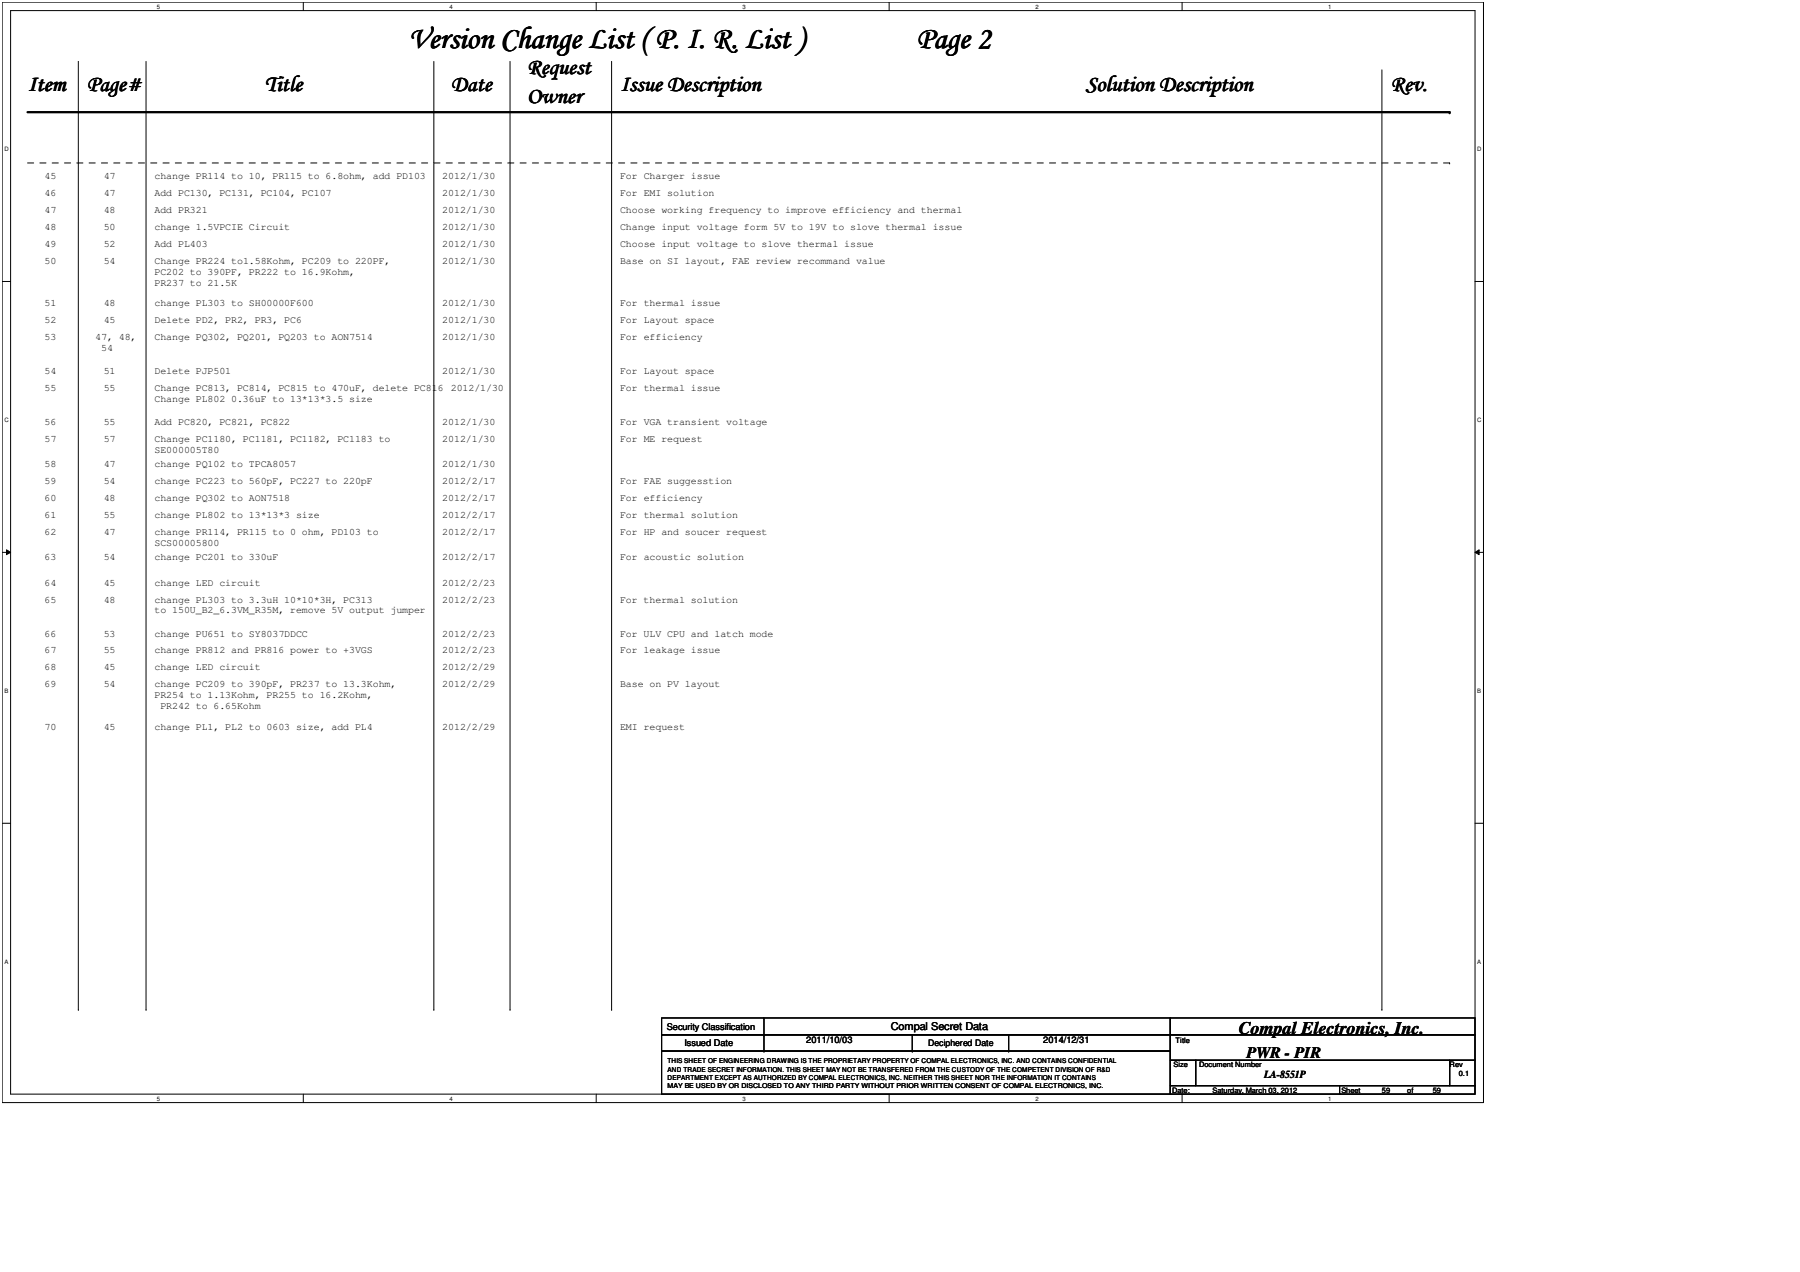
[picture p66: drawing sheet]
<svg xmlns="http://www.w3.org/2000/svg" width="297mm" height="210mm" viewBox="0 0 297 210" stroke-linecap="round" stroke-linejoin="round" font-family="sans-serif">
<defs><g id="words">
<g font-size="5.2">
<text x="67.5" y="7.8">Version Change List ( P. I. R. List )</text>
<text x="151.3" y="7.8">Page 2</text>
</g>
<g font-size="3.8">
<text x="4.6" y="15">Item</text>
<text x="14.3" y="15">Page#</text>
<text x="43.7" y="15.1">Title</text>
<text x="74.5" y="15">Date</text>
<text x="87" y="12.2">Request</text>
<text x="87" y="16.9">Owner</text>
<text x="102.4" y="15">Issue Description</text>
<text x="179.2" y="15">Solution Description</text>
<text x="229.4" y="15.1">Rev.</text>
</g>
<text font-size="2.9" x="204.4" y="170.6">Compal Electronics, Inc.</text>
<text font-size="2.6" x="205.7" y="174.5">PWR - PIR</text>
<g font-size="1.8">
<text x="147" y="170">Compal Secret Data</text>
<text x="208.6" y="178">LA-8551P</text>
</g>
<g font-size="1.7">
<text x="7.3" y="29.6">45</text>
<text x="17.1" y="29.6">47</text>
<text x="25.5" y="29.6">change PR114 to 10, PR115 to 6.8ohm, add PD103</text>
<text x="73" y="29.6">2012/1/30</text>
<text x="102.3" y="29.6">For Charger issue</text>
<text x="7.3" y="32.4">46</text>
<text x="7.3" y="35.2">47</text>
<text x="17.1" y="32.4">47</text>
<text x="17.1" y="35.2">48</text>
<text x="25.5" y="32.4">Add PC130, PC131, PC104, PC107</text>
<text x="25.5" y="35.2">Add PR321</text>
<text x="73" y="32.4">2012/1/30</text>
<text x="73" y="35.2">2012/1/30</text>
<text x="102.3" y="35.2">Choose working frequency to improve efficiency and thermal</text>
<text x="102.3" y="32.4">For EMI solution</text>
<text x="7.3" y="40.8">49</text>
<text x="7.3" y="38">48</text>
<text x="17.1" y="40.8">52</text>
<text x="17.1" y="38">50</text>
<text x="25.5" y="40.8">Add PL403</text>
<text x="25.5" y="38">change 1.5VPCIE Circuit</text>
<text x="73" y="38">2012/1/30</text>
<text x="73" y="40.8">2012/1/30</text>
<text x="102.3" y="38">Change input voltage form 5V to 19V to slove thermal issue</text>
<text x="102.3" y="40.8">Choose input voltage to slove thermal issue</text>
<text x="7.3" y="43.6">50</text>
<text x="17.1" y="43.6">54</text>
<text x="25.5" y="43.6">Change PR224 to1.58Kohm, PC209 to 220PF,</text>
<text x="25.5" y="45.3">PC202 to 390PF, PR222 to 16.9Kohm,</text>
<text x="25.5" y="47.1">PR237 to 21.5K</text>
<text x="73" y="43.6">2012/1/30</text>
<text x="102.3" y="43.6">Base on SI layout, FAE review recommand value</text>
<text x="7.3" y="50.6">51</text>
<text x="7.3" y="53.3">52</text>
<text x="17.1" y="50.6">48</text>
<text x="17.1" y="53.3">45</text>
<text x="25.5" y="50.6">change PL303 to SH00000F600</text>
<text x="25.5" y="53.3">Delete PD2, PR2, PR3, PC6</text>
<text x="73" y="53.3">2012/1/30</text>
<text x="73" y="50.6">2012/1/30</text>
<text x="102.3" y="50.6">For thermal issue</text>
<text x="102.3" y="53.3">For Layout space</text>
<text x="7.3" y="56.1">53</text>
<text x="15.7" y="56.1">47, 48,</text>
<text x="16.7" y="57.9">54</text>
<text x="25.5" y="56.1">Change PQ302, PQ201, PQ203 to AON7514</text>
<text x="73" y="56.1">2012/1/30</text>
<text x="102.3" y="56.1">For efficiency</text>
<text x="7.3" y="61.7">54</text>
<text x="7.3" y="64.5">55</text>
<text x="17.1" y="61.7">51</text>
<text x="17.1" y="64.5">55</text>
<text x="25.5" y="61.7">Delete PJP501</text>
<text x="25.5" y="64.5">Change PC813, PC814, PC815 to 470uF, delete PC816</text>
<text x="73" y="61.7">2012/1/30</text>
<text x="74.4" y="64.5">2012/1/30</text>
<text x="102.3" y="61.7">For Layout space</text>
<text x="102.3" y="64.5">For thermal issue</text>
<text x="7.3" y="70.1">56</text>
<text x="17.1" y="70.1">55</text>
<text x="25.5" y="66.3">Change PL802 0.36uF to 13*13*3.5 size</text>
<text x="25.5" y="70.1">Add PC820, PC821, PC822</text>
<text x="73" y="70.1">2012/1/30</text>
<text x="102.3" y="70.1">For VGA transient voltage</text>
<text x="7.3" y="72.9">57</text>
<text x="7.3" y="77.1">58</text>
<text x="17.1" y="72.9">57</text>
<text x="17.1" y="77.1">47</text>
<text x="25.5" y="72.9">Change PC1180, PC1181, PC1182, PC1183 to</text>
<text x="25.5" y="74.7">SE000005T80</text>
<text x="25.5" y="77.1">change PQ102 to TPCA8057</text>
<text x="73" y="72.9">2012/1/30</text>
<text x="73" y="77.1">2012/1/30</text>
<text x="102.3" y="72.9">For ME request</text>
<text x="7.3" y="79.9">59</text>
<text x="7.3" y="82.7">60</text>
<text x="17.1" y="79.9">54</text>
<text x="17.1" y="82.7">48</text>
<text x="25.5" y="79.9">change PC223 to 560pF, PC227 to 220pF</text>
<text x="25.5" y="82.7">change PQ302 to AON7518</text>
<text x="73" y="79.9">2012/2/17</text>
<text x="73" y="82.7">2012/2/17</text>
<text x="102.3" y="79.9">For FAE suggesstion</text>
<text x="102.3" y="82.7">For efficiency</text>
<text x="7.3" y="85.5">61</text>
<text x="7.3" y="88.3">62</text>
<text x="17.1" y="85.5">55</text>
<text x="17.1" y="88.3">47</text>
<text x="25.5" y="85.5">change PL802 to 13*13*3 size</text>
<text x="25.5" y="88.3">change PR114, PR115 to 0 ohm, PD103 to</text>
<text x="73" y="88.3">2012/2/17</text>
<text x="73" y="85.5">2012/2/17</text>
<text x="102.3" y="88.3">For HP and soucer request</text>
<text x="102.3" y="85.5">For thermal solution</text>
<text x="7.3" y="92.5">63</text>
<text x="17.1" y="92.5">54</text>
<text x="25.5" y="92.5">change PC201 to 330uF</text>
<text x="25.5" y="90">SCS00005800</text>
<text x="73" y="92.5">2012/2/17</text>
<text x="102.3" y="92.5">For acoustic solution</text>
<text x="7.3" y="96.7">64</text>
<text x="7.3" y="99.4">65</text>
<text x="17.1" y="96.7">45</text>
<text x="17.1" y="99.4">48</text>
<text x="25.5" y="101.2">to 150U_B2_6.3VM_R35M, remove 5V output jumper</text>
<text x="25.5" y="96.7">change LED circuit</text>
<text x="25.5" y="99.4">change PL303 to 3.3uH 10*10*3H, PC313</text>
<text x="73" y="99.4">2012/2/23</text>
<text x="73" y="96.7">2012/2/23</text>
<text x="102.3" y="99.4">For thermal solution</text>
<text x="7.3" y="105">66</text>
<text x="7.3" y="107.8">67</text>
<text x="17.1" y="105">53</text>
<text x="17.1" y="107.8">55</text>
<text x="25.5" y="105">change PU651 to SY8037DDCC</text>
<text x="25.5" y="107.8">change PR812 and PR816 power to +3VGS</text>
<text x="73" y="105">2012/2/23</text>
<text x="73" y="107.8">2012/2/23</text>
<text x="102.3" y="105">For ULV CPU and latch mode</text>
<text x="102.3" y="107.8">For leakage issue</text>
<text x="7.3" y="110.6">68</text>
<text x="7.3" y="113.4">69</text>
<text x="17.1" y="110.6">45</text>
<text x="17.1" y="113.4">54</text>
<text x="25.5" y="110.6">change LED circuit</text>
<text x="25.5" y="113.4">change PC209 to 390pF, PR237 to 13.3Kohm,</text>
<text x="73" y="110.6">2012/2/29</text>
<text x="73" y="113.4">2012/2/29</text>
<text x="102.3" y="113.4">Base on PV layout</text>
<text x="25.5" y="115.2">PR254 to 1.13Kohm, PR255 to 16.2Kohm,</text>
<text x="26.5" y="117">PR242 to 6.65Kohm</text>
<text x="7.3" y="120.4">70</text>
<text x="17.1" y="120.4">45</text>
<text x="25.5" y="120.4">change PL1, PL2 to 0603 size, add PL4</text>
<text x="73" y="120.4">2012/2/29</text>
<text x="102.3" y="120.4">EMI request</text>
</g>
<g font-size="1.5">
<text x="110" y="169.9">Security Classification</text>
<text x="113" y="172.6">Issued Date</text>
<text x="133.1" y="172.2">2011/10/03</text>
<text x="153.2" y="172.7">Deciphered Date</text>
<text x="172.2" y="172.2">2014/12/31</text>
</g>
<g font-size="1.2">
<text x="194" y="172">Title</text>
<text x="193.7" y="176.1">Size</text>
<text x="197.9" y="176.1">Document Number</text>
<text x="239.2" y="176.1">Rev</text>
<text x="240.7" y="177.5">0.1</text>
<text x="193.4" y="180.3">Date:</text>
<text x="200.1" y="180.3">Saturday, March 03, 2012</text>
<text x="221.4" y="180.3">Sheet</text>
<text x="228" y="180.3">59</text>
<text x="232.2" y="180.3">of</text>
<text x="236.4" y="180.3">59</text>
</g>
<g font-size="1.1">
<text x="110.2" y="175.5">THIS SHEET OF ENGINEERING DRAWING IS THE PROPRIETARY PROPERTY OF COMPAL ELECTRONICS, INC. AND CONTAINS CONFIDENTIAL</text>
<text x="110.2" y="178.2">DEPARTMENT EXCEPT AS AUTHORIZED BY COMPAL ELECTRONICS, INC. NEITHER THIS SHEET NOR THE INFORMATION IT CONTAINS</text>
<text x="110.2" y="179.5">MAY BE USED BY OR DISCLOSED TO ANY THIRD PARTY WITHOUT PRIOR WRITTEN CONSENT OF COMPAL ELECTRONICS, INC.</text>
<text x="110.2" y="176.8">AND TRADE SECRET INFORMATION. THIS SHEET MAY NOT BE TRANSFERED FROM THE CUSTODY OF THE COMPETENT DIVISION OF R&amp;D</text>
</g>
<g font-size="1">
<text x="25.9" y="1.4">5</text>
<text x="74.2" y="1.4">4</text>
<text x="122.5" y="1.4">3</text>
<text x="170.9" y="1.4">2</text>
<text x="219.2" y="1.4">1</text>
<text x=".7" y="25">D</text>
<text x="243.8" y="25">D</text>
<text x=".7" y="69.7">C</text>
<text x="243.8" y="69.7">C</text>
<text x=".7" y="114.4">B</text>
<text x="243.8" y="114.4">B</text>
<text x=".7" y="159.1">A</text>
<text x="243.8" y="159.1">A</text>
<text x="25.9" y="181.6">5</text>
<text x="74.2" y="181.6">4</text>
<text x="122.5" y="181.6">3</text>
<text x="170.9" y="181.6">2</text>
<text x="219.2" y="181.6">1</text>
</g>
</g></defs>
<path d="M.4 .4h244.4v181.5h-244.4zM1.7 1.7h241.7v178.9h-241.7z" fill="none" stroke="#000" stroke-width=".17"/>
<g fill="#fff">
<path d="M25.9 .5h.5v1.1h-.5z"/>
<path d="M25.9 180.7h.5v1.1h-.5z"/>
</g>
<path d="M50 .4v1.3M50 180.6v1.3" fill="none" stroke="#000" stroke-width=".17"/>
<g fill="#fff">
<path d="M74.2 .5h.5v1.1h-.5z"/>
<path d="M74.2 180.7h.5v1.1h-.5z"/>
</g>
<path d="M98.4 .4v1.3M98.4 180.6v1.3" fill="none" stroke="#000" stroke-width=".17"/>
<g fill="#fff">
<path d="M122.5 .5h.6v1.1h-.6z"/>
<path d="M122.5 180.7h.6v1.1h-.6z"/>
</g>
<path d="M146.7 .4v1.3M146.7 180.6v1.3" fill="none" stroke="#000" stroke-width=".17"/>
<g fill="#fff">
<path d="M170.9 .5h.5v1.1h-.5z"/>
<path d="M170.9 180.7h.5v1.1h-.5z"/>
</g>
<path d="M195.1 .4v1.3M195.1 180.6v1.3" fill="none" stroke="#000" stroke-width=".17"/>
<g fill="#fff">
<path d="M219.2 .5h.5v1.1h-.5z"/>
<path d="M219.2 180.7h.5v1.1h-.5z"/>
<path d="M.7 24.1h.8v1.1h-.8z"/>
<path d="M243.8 24.1h.7v1.1h-.7z"/>
<path d="M.7 68.8h.8v1.1h-.8z"/>
<path d="M243.8 68.8h.7v1.1h-.7z"/>
</g>
<path d="M.4 46.4h1.3M243.4 46.4h1.4" fill="none" stroke="#000" stroke-width=".17"/>
<g fill="#fff">
<path d="M.7 113.5h.7v1.1h-.7z"/>
<path d="M243.8 113.5h.6v1.1h-.6z"/>
</g>
<path d="M.4 91.2h1.3M1.1 90.7l.6 .5-.6 .3zM243.4 91.2l.7-.5v.8zM243.4 91.2h1.4" fill="none" stroke="#000" stroke-width=".17"/>
<path d="M1.1 90.7l.6 .5-.6 .3zM243.4 91.2l.7-.5v.8z" fill="#000"/>
<g fill="#fff">
<path d="M.7 158.2h.7v1.1h-.7z"/>
<path d="M243.8 158.2h.6v1.1h-.6z"/>
</g>
<g fill="none" stroke="#000" stroke-width=".17">
<path d="M12.9 10.1v156.5M24.1 10.1v156.5M71.6 10.1v156.5M84.2 10.1v156.5M100.9 10.1v156.5M228 11.5v155.1M.4 135.9h1.3M243.4 135.9h1.4M12.9 166.6h.1M24.1 166.6h.1M71.6 166.6h.1M84.2 166.6h.1"/>
<path d="M100.9 166.6h.1M109.2 168h83.9v2.8h-83.9zM109.2 170.8h83.9v2.6h-83.9zM109.2 173.4h83.9v7.2h-83.9zM126.1 170.8h.1M126.1 173.4h.1M126.1 168v5.4M150.5 173.4h.1M150.5 170.8v2.6M166.5 173.4h.1M166.5 170.8v2.6M193.1 168h50.3v2.8h-50.3z"/>
<path d="M193.1 170.8h50.3v4.2h-50.3zM193.1 175h4.2v4.2h-4.2zM193.1 179.2h28v1.4h-28zM197.3 175h41.9v4.2h-41.9zM221.1 179.2h22.3v1.4h-22.3zM228 166.6h.1M239.2 175h4.2v4.2h-4.2z"/>
</g>
<path d="M4.5 18.5h234.7" fill="none" stroke="#000" stroke-width=".38"/>
<circle cx="239.2" cy="18.5" r=".19" fill="#000"/>
<path d="M4.5 26.9h234.7M239.2 26.9h.1" fill="none" stroke="#000" stroke-width=".17" stroke-dasharray="1 1 1 1 1 1 1 1"/>
<use href="#words"/>
</svg>
